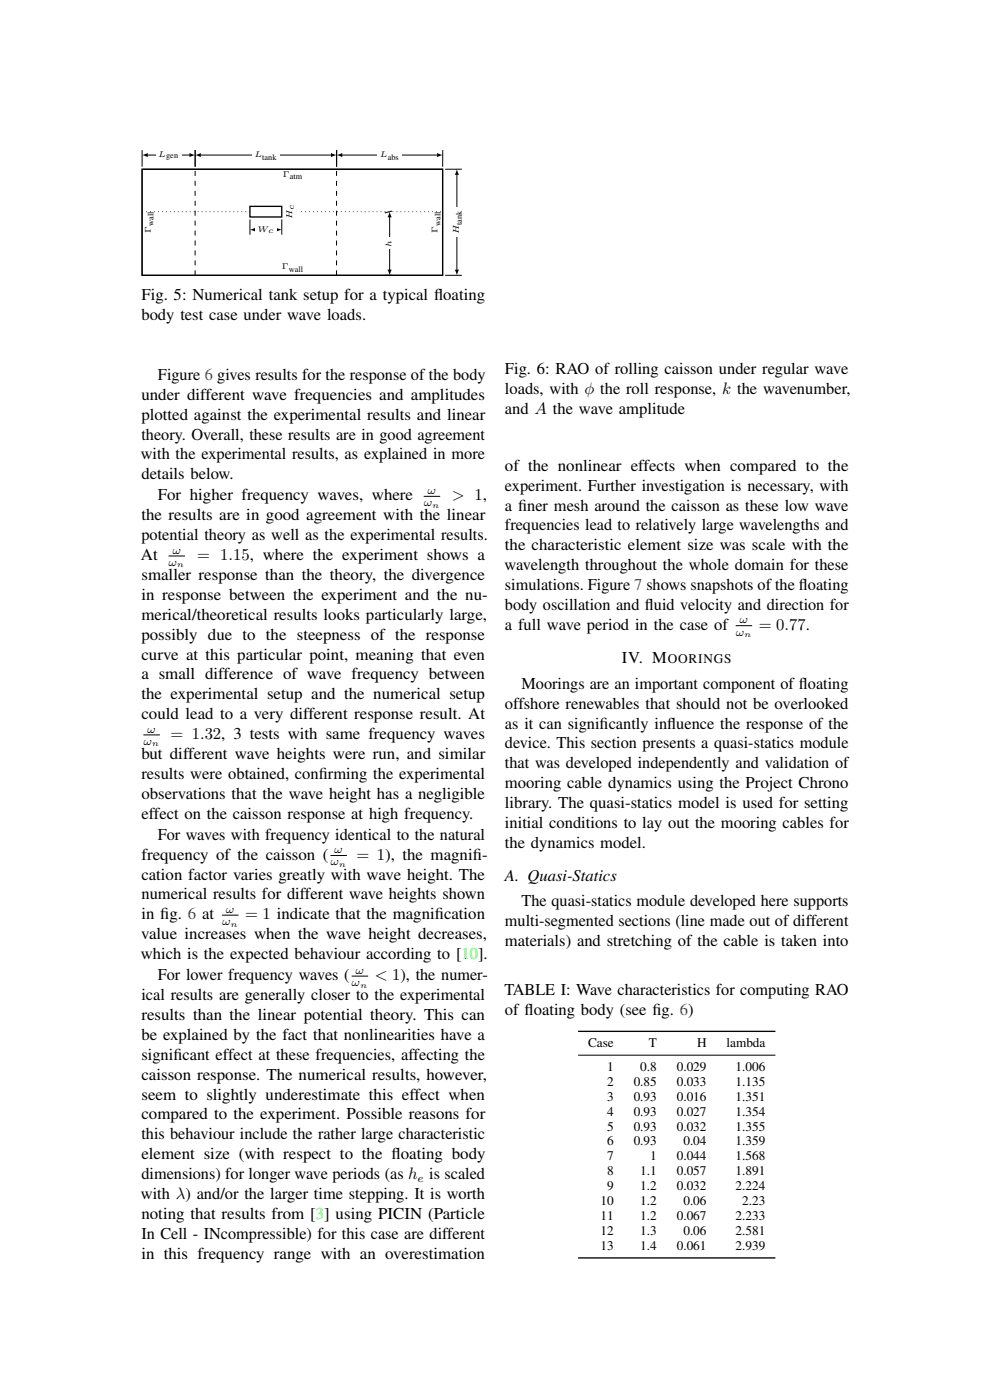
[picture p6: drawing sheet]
<svg xmlns="http://www.w3.org/2000/svg" width="210mm" height="297mm" viewBox="0 0 210 297" stroke-linecap="round" stroke-linejoin="round" font-family="sans-serif">
<defs><g id="words">
<g font-size="3.5">
<text x="30" y="63.6">Fig. 5: Numerical tank setup for a typical f</text>
<text x="92.1" y="63.6">loating</text>
<text x="30" y="67.8">body test case under wave loads.</text>
<text x="33.5" y="80.6">Figure 6 gives results for the response of the body</text>
<text x="107.1" y="79.3">Fig. 6: RAO of rolling caisson under regular wave</text>
<text x="107.1" y="83.5">loads, with φ the roll response, k the wavenumber,</text>
<text x="30" y="84.8">under different wave frequencies and amplitudes</text>
<text x="30" y="89">plotted against the experimental results and linear</text>
<text x="107.1" y="87.7">and A the wave amplitude</text>
<text x="30" y="93.2">theory. Overall, these results are in good agreement</text>
<text x="29.9" y="97.5">with the experimental results, as explained in more</text>
<text x="30" y="101.7">details below.</text>
<text x="107.1" y="99.9">of the nonlinear effects when compared to the</text>
<text x="33.5" y="106.2">For higher frequency waves, where</text>
<text x="95.9" y="106.2">&gt; 1,</text>
<text x="107.1" y="104.1">experiment. Further investigation is necessary, with</text>
<text x="30" y="110.4">the results are in good agreement with the linear</text>
<text x="107.1" y="108.3">a f</text>
<text x="107.1" y="112.5">frequencies lead to relatively large wavelengths and</text>
<text x="109.9" y="108.3">iner mesh around the caisson as these low wave</text>
<text x="29.9" y="118.8">At</text>
<text x="30" y="114.6">potential theory as well as the experimental results.</text>
<text x="41.8" y="118.8">= 1.15, where the experiment shows a</text>
<text x="107.1" y="116.7">the characteristic element size was scale with the</text>
<text x="30" y="123">smaller response than the theory, the divergence</text>
<text x="107" y="121">wavelength throughout the whole domain for these</text>
<text x="107.1" y="125.2">simulations. Figure 7 shows snapshots of the f</text>
<text x="169.5" y="125.2">loating</text>
<text x="30" y="127.3">in response between the experiment and the nu-</text>
<text x="30" y="131.5">merical/theoretical results looks particularly large,</text>
<text x="107.1" y="129.4">body oscillation and f</text>
<text x="136.8" y="129.4">luid velocity and direction for</text>
<text x="30" y="135.7">possibly due to the steepness of the response</text>
<text x="107.1" y="133.6">a full wave period in the case of</text>
<text x="160.9" y="133.6">= 0.77.</text>
<text x="30" y="139.9">curve at this particular point, meaning that even</text>
<text x="131.9" y="140.6">IV. M</text>
<text x="30" y="144.1">a small difference of wave frequency between</text>
<text x="30" y="148.4">the experimental setup and the numerical setup</text>
<text x="110.6" y="146.1">Moorings are an important component of f</text>
<text x="169.5" y="146.1">loating</text>
<text x="30" y="152.6">could lead to a very different response result. At</text>
<text x="107.1" y="150.3">offshore renewables that should not be overlooked</text>
<text x="107.1" y="154.6">as it can signif</text>
<text x="127.2" y="154.6">icantly inf</text>
<text x="141.5" y="154.6">luence the response of the</text>
<text x="30" y="161">but different wave heights were run, and similar</text>
<text x="36.1" y="156.8">= 1.32, 3 tests with same frequency waves</text>
<text x="107.1" y="158.8">device. This section presents a quasi-statics module</text>
<text x="30" y="165.2">results were obtained, conf</text>
<text x="67.6" y="165.2">irming the experimental</text>
<text x="107.1" y="163">that was developed independently and validation of</text>
<text x="107.1" y="167.2">mooring cable dynamics using the Project Chrono</text>
<text x="30" y="169.4">observations that the wave height has a negligible</text>
<text x="30" y="173.7">effect on the caisson response at high frequency.</text>
<text x="107.1" y="171.4">library. The quasi-statics model is used for setting</text>
<text x="33.5" y="178.2">For waves with frequency identical to the natural</text>
<text x="107.1" y="175.6">initial conditions to lay out the mooring cables for</text>
<text x="107.1" y="179.9">the dynamics model.</text>
<text x="30" y="182.4">frequency of the caisson (</text>
<text x="75.6" y="182.4">= 1), the magnif</text>
<text x="100.3" y="182.4">i-</text>
<text x="30" y="186.6">cation factor varies greatly with wave height. The</text>
<text x="30" y="190.8">numerical results for different wave heights shown</text>
<text x="107.1" y="186.8">A. Quasi-Statics</text>
<text x="30" y="195">in f</text>
<text x="34" y="195">ig. 6 at</text>
<text x="52" y="195">= 1 indicate that the magnif</text>
<text x="92.2" y="195">ication</text>
<text x="107.1" y="196.5">multi-segmented sections (line made out of different</text>
<text x="110.6" y="192.3">The quasi-statics module developed here supports</text>
<text x="29.9" y="203.5">which is the expected behaviour according to [10].</text>
<text x="29.9" y="199.2">value increases when the wave height decreases,</text>
<text x="107.1" y="200.7">materials) and stretching of the cable is taken into</text>
<text x="33.5" y="208">For lower frequency waves (</text>
<text x="79.5" y="208">&lt; 1), the numer-</text>
<text x="30" y="212.2">ical results are generally closer to the experimental</text>
<text x="107" y="211.1">TABLE I: Wave characteristics for computing RAO</text>
<text x="107.1" y="215.3">of f</text>
<text x="111.3" y="215.3">loating body (see f</text>
<text x="138.4" y="215.3">ig. 6)</text>
<text x="30" y="216.4">results than the linear potential theory. This can</text>
<text x="30" y="220.6">be explained by the fact that nonlinearities have a</text>
<text x="30" y="224.8">signif</text>
<text x="36.8" y="224.8">icant effect at these frequencies, affecting the</text>
<text x="30" y="229">caisson response. The numerical results, however,</text>
<text x="30" y="233.3">seem to slightly underestimate this effect when</text>
<text x="30" y="237.5">compared to the experiment. Possible reasons for</text>
<text x="30" y="241.7">this behaviour include the rather large characteristic</text>
<text x="30" y="245.9">element size (with respect to the f</text>
<text x="83" y="245.9">loating body</text>
<text x="30" y="250.1">dimensions) for longer wave periods (as h is scaled</text>
<text x="29.9" y="254.3">with λ) and/or the larger time stepping. It is worth</text>
<text x="30" y="258.6">noting that results from [3] using PICIN (Particle</text>
<text x="30" y="262.8">In Cell - INcompressible) for this case are different</text>
<text x="30" y="267">in this frequency range with an overestimation</text>
</g>
<g font-size="2.8">
<text x="141.6" y="140.6">OORINGS</text>
<text x="124.7" y="222.2">Case</text>
<text x="128.8" y="227.2">1</text>
<text x="135.8" y="227.2">0.8</text>
<text x="137.6" y="222.2">T</text>
<text x="143.6" y="227.2">0.029</text>
<text x="147.9" y="222.2">H</text>
<text x="154.1" y="222.2">lambda</text>
<text x="156" y="227.2">1.006</text>
<text x="128.8" y="230.3">2</text>
<text x="128.8" y="233.5">3</text>
<text x="134.4" y="230.3">0.85</text>
<text x="134.4" y="233.5">0.93</text>
<text x="143.6" y="230.3">0.033</text>
<text x="143.6" y="233.5">0.016</text>
<text x="156" y="230.3">1.135</text>
<text x="156" y="233.5">1.351</text>
<text x="128.8" y="236.7">4</text>
<text x="128.8" y="239.8">5</text>
<text x="134.4" y="236.7">0.93</text>
<text x="134.4" y="239.8">0.93</text>
<text x="143.6" y="236.7">0.027</text>
<text x="143.6" y="239.8">0.032</text>
<text x="156" y="236.7">1.354</text>
<text x="156" y="239.8">1.355</text>
<text x="128.8" y="243">6</text>
<text x="134.4" y="243">0.93</text>
<text x="145" y="243">0.04</text>
<text x="156" y="243">1.359</text>
<text x="128.8" y="246.2">7</text>
<text x="128.8" y="249.3">8</text>
<text x="135.8" y="249.3">1.1</text>
<text x="137.9" y="246.2">1</text>
<text x="143.6" y="246.2">0.044</text>
<text x="143.6" y="249.3">0.057</text>
<text x="156" y="246.2">1.568</text>
<text x="156" y="249.3">1.891</text>
<text x="127.4" y="255.6">10</text>
<text x="128.8" y="252.5">9</text>
<text x="135.8" y="252.5">1.2</text>
<text x="135.8" y="255.6">1.2</text>
<text x="143.6" y="252.5">0.032</text>
<text x="145" y="255.6">0.06</text>
<text x="156" y="252.5">2.224</text>
<text x="157.5" y="255.6">2.23</text>
<text x="127.4" y="258.8">11</text>
<text x="127.4" y="262">12</text>
<text x="135.8" y="258.8">1.2</text>
<text x="135.8" y="262">1.3</text>
<text x="143.6" y="258.8">0.067</text>
<text x="145" y="262">0.06</text>
<text x="156" y="258.8">2.233</text>
<text x="156" y="262">2.581</text>
<text x="127.4" y="265.1">13</text>
<text x="135.8" y="265.1">1.4</text>
<text x="143.6" y="265.1">0.061</text>
<text x="156" y="265.1">2.939</text>
</g>
<g font-size="2.5">
<text x="89.9" y="107.4">ω</text>
<text x="90.7" y="104.8">ω</text>
<text x="36.6" y="117.4">ω</text>
<text x="35.7" y="120">ω</text>
<text x="156.1" y="134.8">ω</text>
<text x="156.9" y="132.2">ω</text>
<text x="31.2" y="155.4">ω</text>
<text x="30.4" y="158">ω</text>
<text x="70.1" y="183.6">ω</text>
<text x="70.9" y="181">ω</text>
<text x="47.1" y="196.2">ω</text>
<text x="47.9" y="193.6">ω</text>
<text x="74.6" y="209.2">ω</text>
<text x="75.4" y="206.6">ω</text>
<text x="88.6" y="250.7">e</text>
</g>
<g font-size="1.8">
<text x="33.6" y="33.3">Lgen</text>
<text x="54" y="33.3">L</text>
<text x="55.6" y="33.9">tank</text>
<text x="80.6" y="33.3">L</text>
<text x="82.2" y="33.9">abs</text>
<text x="60" y="37.5">Γatm</text>
<text x="32.6" y="47.9" transform="rotate(-90 32.6 47.9)">wall</text>
<text x="62" y="46.5" transform="rotate(-90 62 46.5)">H</text>
<text x="62.3" y="44.6" transform="rotate(-90 62.3 44.6)">c</text>
<text x="93.4" y="47.9" transform="rotate(-90 93.4 47.9)">wall</text>
<text x="97.9" y="47.8" transform="rotate(-90 97.9 47.8)">tank</text>
<text x="32" y="49.4" transform="rotate(-90 32 49.4)">Γ</text>
<text x="54.6" y="49.1">Wc</text>
<text x="83.1" y="52.4" transform="rotate(-90 83.1 52.4)">h</text>
<text x="92.8" y="49.4" transform="rotate(-90 92.8 49.4)">Γ</text>
<text x="97.3" y="49.7" transform="rotate(-90 97.3 49.7)">H</text>
<text x="59.8" y="57.1">Γ</text>
<text x="61.3" y="57.7">wall</text>
<text x="91.6" y="107.7">n</text>
<text x="37.5" y="120.4">n</text>
<text x="157.8" y="135.2">n</text>
<text x="32.2" y="158.3">n</text>
<text x="71.9" y="183.9">n</text>
<text x="48.9" y="196.6">n</text>
<text x="76.4" y="209.5">n</text>
</g>
</g></defs>
<path d="M30.1 35.9h63.8v22.5h-63.8z" fill="#fff" stroke="#000" stroke-width=".28"/>
<path d="M30.1 31.8v3.6M31.2 32.9h9.1M41.4 31.8v3.6" fill="none" stroke="#000" stroke-width=".21"/>
<path d="M30.1 32.9l1.2-.5v.9zM40.2 32.4l1.2 .5-1.2 .4z" fill="#000"/>
<path d="M33 31.3h5.5v3.2h-5.5z" fill="#fff"/>
<path d="M71.4 31.8v3.6M72.5 32.9h20.3M93.9 31.8v3.6" fill="none" stroke="#000" stroke-width=".21"/>
<path d="M71.4 32.9l1.2-.5v.9zM92.7 32.4l1.2 .5-1.2 .4z" fill="#000"/>
<path d="M80 31.3h5.3v3.2h-5.3z" fill="#fff"/>
<path d="M41.4 31.8v3.6M42.5 32.9h27.8M71.4 31.8v3.6" fill="none" stroke="#000" stroke-width=".21"/>
<path d="M41.4 32.9l1.2-.5v.9zM70.2 32.4l1.2 .5-1.2 .4z" fill="#000"/>
<path d="M53.4 31.3h6v3.2h-6z" fill="#fff"/>
<path d="M96.9 37v20.3M98 35.9h-3.6M94.4 58.4h3.6" fill="none" stroke="#000" stroke-width=".21"/>
<path d="M96.9 35.9l.5 1.2h-.9zM96.5 57.2h.9l-.5 1.2z" fill="#000"/>
<path d="M95.3 44h3.2v6.3h-3.2z" fill="#fff"/>
<path d="M30.1 35.9h63.8v22.5h-63.8z" fill="none" stroke="#000" stroke-width=".21"/>
<path d="M30.1 44.9h63.8" fill="none" stroke="#000" stroke-width=".21" stroke-dasharray=".1 .7" stroke-linecap="butt"/>
<path d="M53 43.8h6.8v2.2h-6.8z" fill="#fff" stroke="#000" stroke-width=".28"/>
<path d="M53 46.6v3.2M54.1 48.7h4.6M59.8 46.6v3.2" fill="none" stroke="#000" stroke-width=".21"/>
<path d="M53 48.7l1.2-.4v.9zM58.6 48.3l1.2 .4-1.2 .5z" fill="#000"/>
<path d="M54.1 47.1h4.6v3.2h-4.6z" fill="#fff"/>
<path d="M61.6 44.9v.1M62.6 46h-2.3M62.6 43.8h-2.3" fill="none" stroke="#000" stroke-width=".21"/>
<path d="M61.1 44.8h.9l-.4 1.2zM61.6 43.8l.4 1.2h-.9z" fill="#000"/>
<path d="M60 42.7h3.2v4.4h-3.2z" fill="#fff"/>
<path d="M81.6 58.4h1.6M82.7 46v11.3M83.2 44.8l-1.6 .4" fill="none" stroke="#000" stroke-width=".21"/>
<path d="M82.2 57.2h.9l-.4 1.2zM82.7 44.9l.4 1.2h-.9z" fill="#000"/>
<path d="M81.1 50.4h3.1v2.5h-3.1z" fill="#fff"/>
<path d="M41.4 58.4v-22.5M71.4 58.4v-22.5" fill="none" stroke="#000" stroke-width=".21" stroke-dasharray="1.1 1.1" stroke-linecap="butt"/>
<path d="M35.7 117.9h3.5M89.9 105.3h3.5M156.1 132.7h3.5M30.4 155.9h3.5M47.1 194.1h3.5M70.1 181.5h3.5M74.6 207.1h3.5M122.6 223.8h41.9" fill="none" stroke="#000" stroke-width=".21"/>
<path d="M122.6 218.8h41.9M122.6 266.9h41.9" fill="none" stroke="#000" stroke-width=".28"/>
<use href="#words"/>
</svg>
